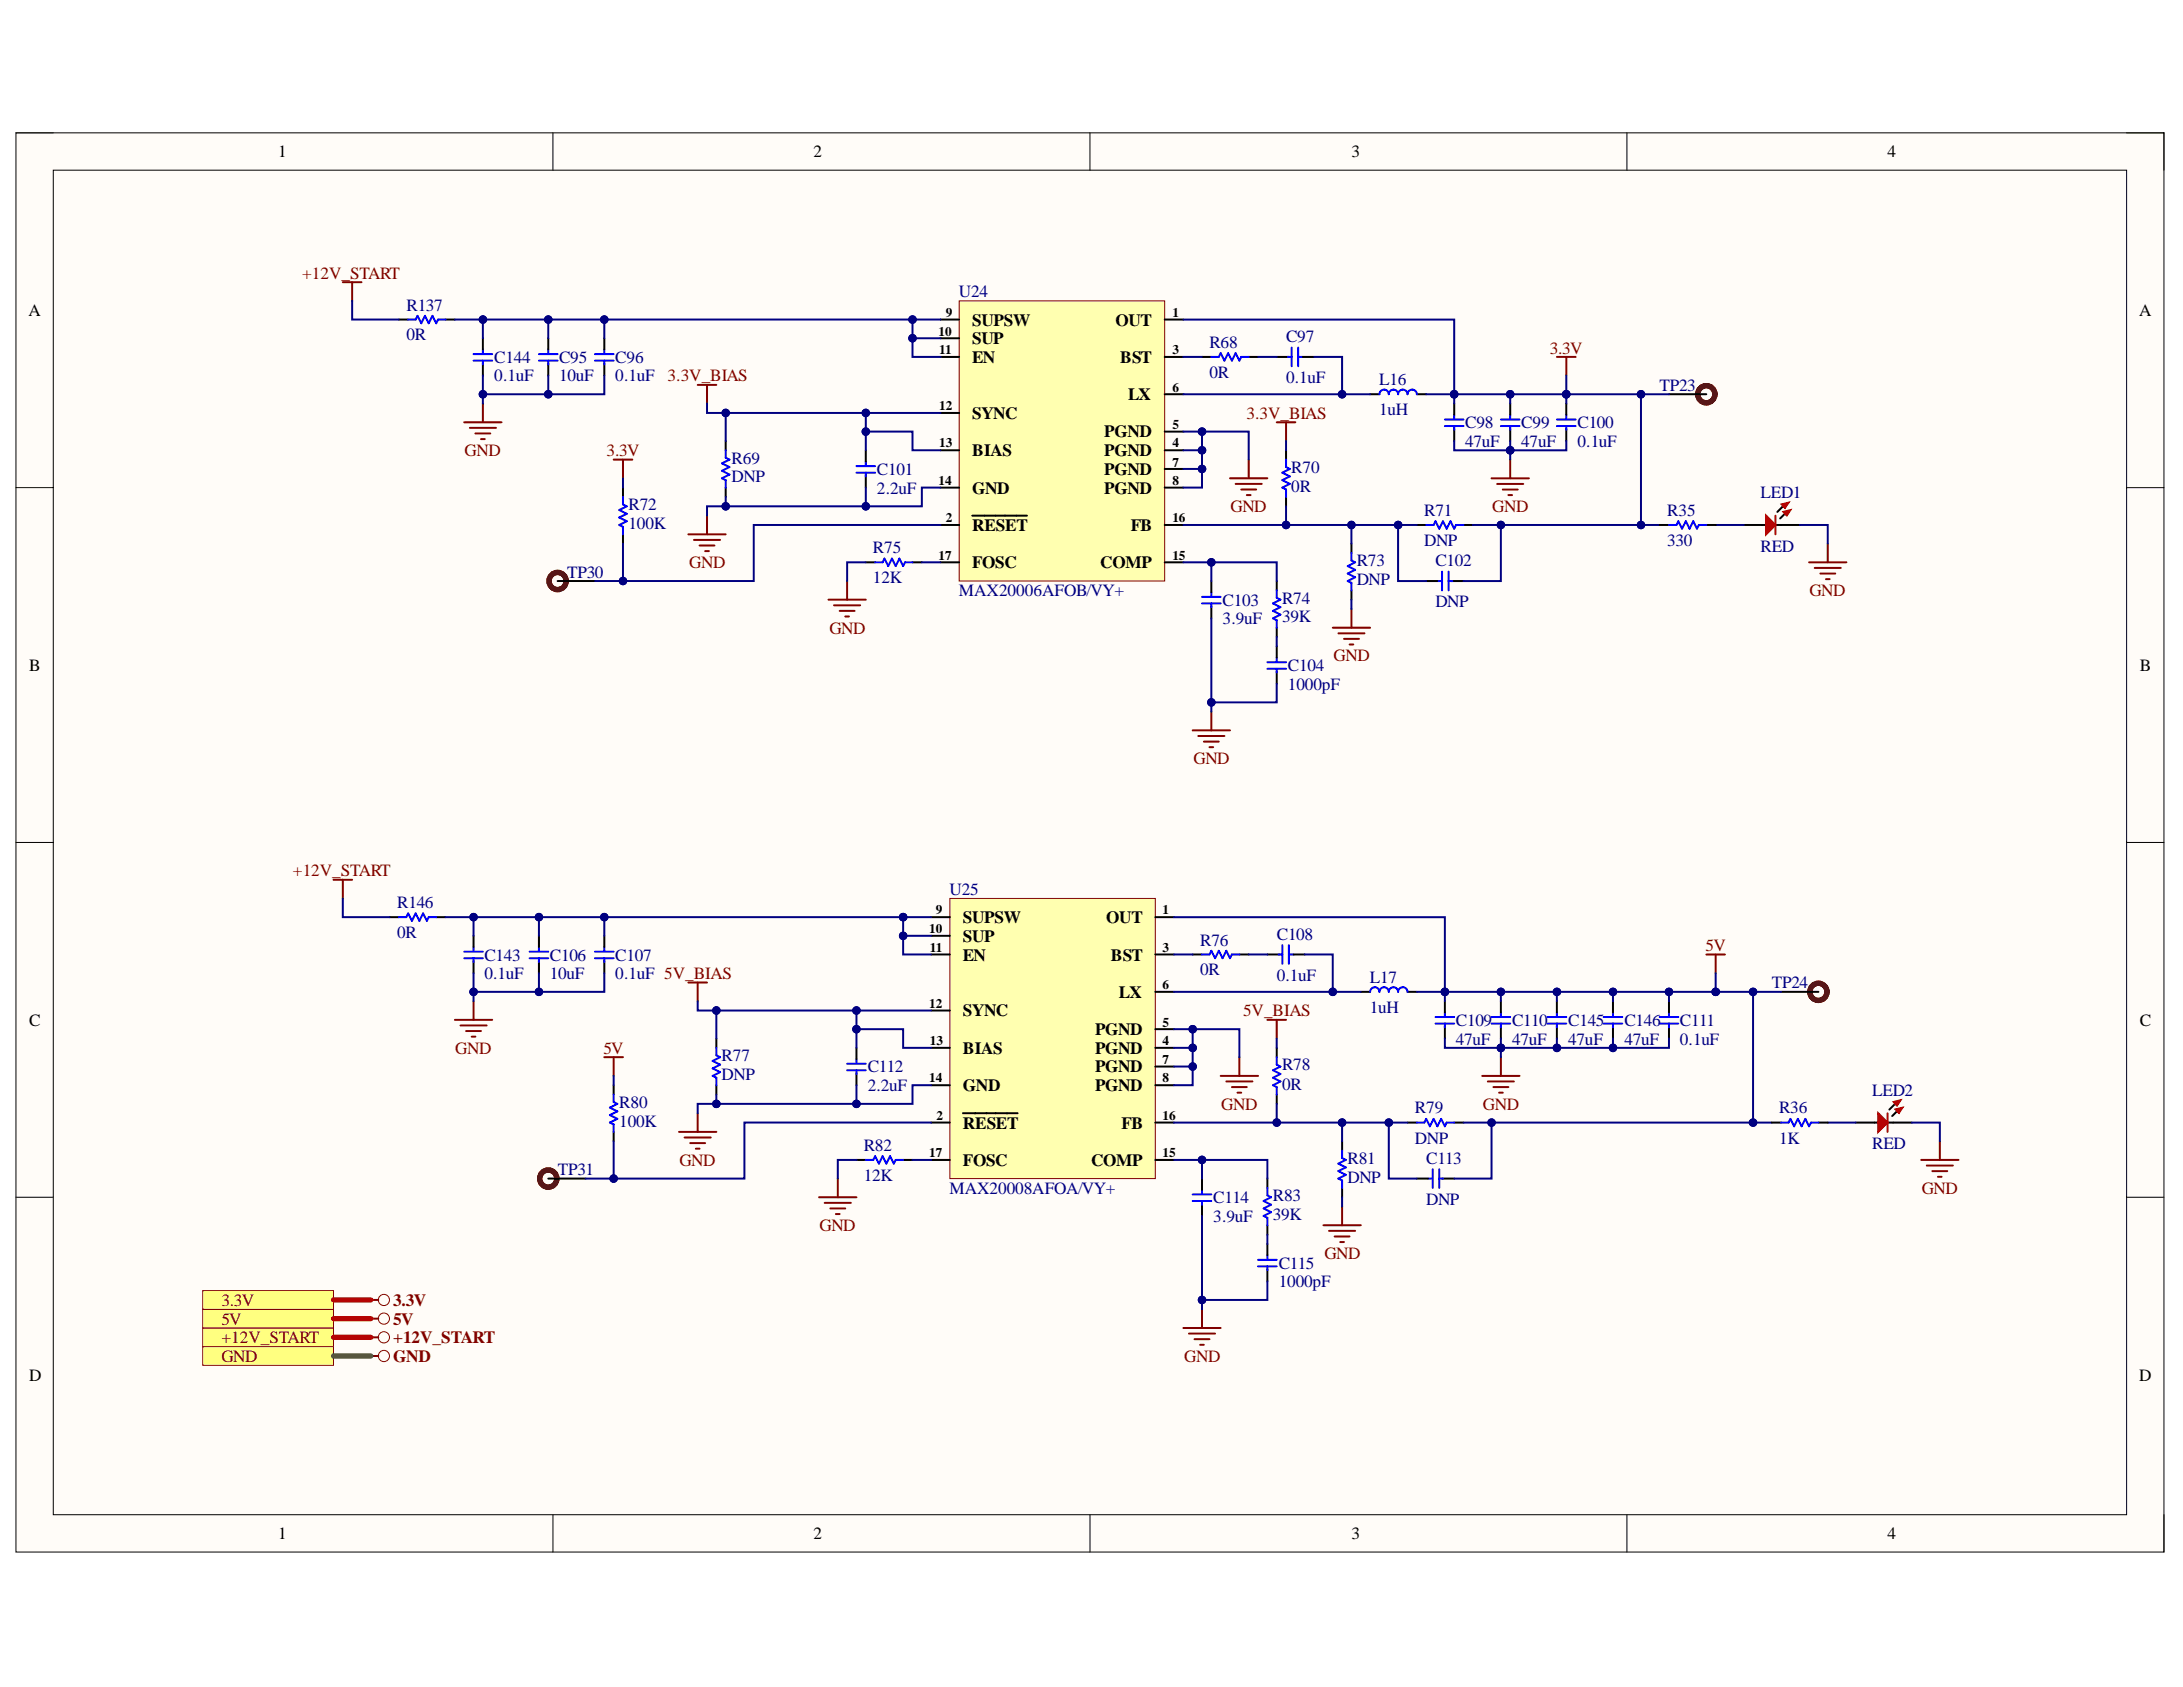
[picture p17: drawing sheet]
<svg xmlns="http://www.w3.org/2000/svg" width="279mm" height="216mm" viewBox="0 0 279 216" stroke-linecap="round" stroke-linejoin="round" font-family="sans-serif">
<defs><g id="words">
<g font-size="2.2">
<text x="35.6" y="20.1">1</text>
<text x="104.1" y="20.1">2</text>
<text x="173" y="20.1">3</text>
<text x="241.6" y="20.1">4</text>
<text x="3.6" y="40.4">A</text>
<text x="124.4" y="41.7">SUPSW</text>
<text x="142.8" y="41.7">OUT</text>
<text x="273.8" y="40.4">A</text>
<text x="124.4" y="44.1">SUP</text>
<text x="124.4" y="46.4">EN</text>
<text x="143.4" y="46.4">BST</text>
<text x="124.4" y="53.6">SYNC</text>
<text x="144.4" y="51.2">LX</text>
<text x="124.4" y="58.4">BIAS</text>
<text x="141.3" y="58.4">PGND</text>
<text x="141.3" y="56">PGND</text>
<text x="124.4" y="63.2">GND</text>
<text x="141.3" y="60.8">PGND</text>
<text x="141.3" y="63.2">PGND</text>
<text x="124.4" y="68">RESET</text>
<text x="144.7" y="68">FB</text>
<text x="124.4" y="72.7">FOSC</text>
<text x="140.8" y="72.7">COMP</text>
<text x="3.7" y="85.8">B</text>
<text x="273.9" y="85.8">B</text>
<text x="123.2" y="118.1">SUPSW</text>
<text x="141.6" y="118.1">OUT</text>
<text x="123.2" y="120.5">SUP</text>
<text x="123.2" y="123">EN</text>
<text x="142.2" y="123">BST</text>
<text x="3.7" y="131.3">C</text>
<text x="123.2" y="130.1">SYNC</text>
<text x="143.2" y="127.7">LX</text>
<text x="273.9" y="131.3">C</text>
<text x="123.2" y="134.9">BIAS</text>
<text x="140.2" y="134.9">PGND</text>
<text x="140.2" y="132.5">PGND</text>
<text x="140.2" y="137.2">PGND</text>
<text x="123.2" y="139.6">GND</text>
<text x="140.2" y="139.6">PGND</text>
<text x="123.2" y="144.4">RESET</text>
<text x="123.2" y="149.2">FOSC</text>
<text x="139.6" y="149.2">COMP</text>
<text x="143.5" y="144.4">FB</text>
<text x="3.7" y="176.7">D</text>
<text x="273.8" y="176.7">D</text>
<text x="35.6" y="197">1</text>
<text x="104.1" y="197">2</text>
<text x="173" y="197">3</text>
<text x="241.6" y="197">4</text>
</g>
<g font-size="2.2" fill="#800000">
<text x="38.7" y="35.7">+12V_START</text>
<text x="198.3" y="45.2">3.3V</text>
<text x="85.4" y="48.8">3.3V_BIAS</text>
<text x="159.5" y="53.6">3.3V_BIAS</text>
<text x="59.5" y="58.4">GND</text>
<text x="77.6" y="58.4">3.3V</text>
<text x="157.5" y="65.5">GND</text>
<text x="191" y="65.5">GND</text>
<text x="88.2" y="72.7">GND</text>
<text x="231.6" y="76.3">GND</text>
<text x="106.1" y="81.1">GND</text>
<text x="170.7" y="84.6">GND</text>
<text x="152.8" y="97.8">GND</text>
<text x="37.5" y="112.1">+12V_START</text>
<text x="218.3" y="121.7">5V</text>
<text x="159.1" y="130.1">5V_BIAS</text>
<text x="58.3" y="134.9">GND</text>
<text x="77.2" y="134.9">5V</text>
<text x="156.3" y="142.1">GND</text>
<text x="189.8" y="142.1">GND</text>
<text x="86.9" y="149.2">GND</text>
<text x="246" y="152.8">GND</text>
<text x="104.9" y="157.5">GND</text>
<text x="169.5" y="161.2">GND</text>
<text x="28.3" y="167.1">3.3V</text>
<text x="50.3" y="167.1">3.3V</text>
<text x="28.3" y="171.9">+12V_START</text>
<text x="28.3" y="169.5">5V</text>
<text x="50.3" y="171.9">+12V_START</text>
<text x="50.3" y="169.5">5V</text>
<text x="28.3" y="174.3">GND</text>
<text x="50.3" y="174.3">GND</text>
<text x="151.6" y="174.3">GND</text>
</g>
<g font-size="2.2" fill="#000080">
<text x="52" y="39.7">R137</text>
<text x="122.7" y="38.1">U24</text>
<text x="52" y="43.6">0R</text>
<text x="63.3" y="46.4">C144</text>
<text x="71.6" y="46.4">C95</text>
<text x="78.7" y="46.4">C96</text>
<text x="154.8" y="44.6">R68</text>
<text x="164.6" y="43.8">C97</text>
<text x="63.3" y="48.8">0.1uF</text>
<text x="71.6" y="48.8">10uF</text>
<text x="78.7" y="48.8">0.1uF</text>
<text x="154.8" y="48.4">0R</text>
<text x="164.6" y="49">0.1uF</text>
<text x="176.5" y="49.3">L16</text>
<text x="176.5" y="53.1">1uH</text>
<text x="212.4" y="50.1">TP23</text>
<text x="93.6" y="59.4">R69</text>
<text x="187.5" y="54.8">C98</text>
<text x="187.5" y="57.2">47uF</text>
<text x="194.7" y="54.8">C99</text>
<text x="194.7" y="57.2">47uF</text>
<text x="201.9" y="54.8">C100</text>
<text x="201.9" y="57.2">0.1uF</text>
<text x="80.4" y="65.3">R72</text>
<text x="93.6" y="61.7">DNP</text>
<text x="112.2" y="60.8">C101</text>
<text x="112.2" y="63.2">2.2uF</text>
<text x="165.3" y="60.5">R70</text>
<text x="165.3" y="62.9">0R</text>
<text x="225.3" y="63.8">LED1</text>
<text x="80.4" y="67.7">100K</text>
<text x="111.7" y="70.8">R75</text>
<text x="182.3" y="66">R71</text>
<text x="182.3" y="69.8">DNP</text>
<text x="213.4" y="66">R35</text>
<text x="213.4" y="69.8">330</text>
<text x="225.3" y="70.6">RED</text>
<text x="72.6" y="73.9">TP30</text>
<text x="111.7" y="74.7">12K</text>
<text x="122.7" y="76.3">MAX20006AFOB/VY+</text>
<text x="156.5" y="77.5">C103</text>
<text x="164.1" y="77.3">R74</text>
<text x="173.6" y="72.5">R73</text>
<text x="173.6" y="74.8">DNP</text>
<text x="183.7" y="72.5">C102</text>
<text x="183.7" y="77.7">DNP</text>
<text x="156.5" y="79.9">3.9uF</text>
<text x="164.1" y="79.7">39K</text>
<text x="164.8" y="85.8">C104</text>
<text x="164.8" y="88.3">1000pF</text>
<text x="50.8" y="116.2">R146</text>
<text x="121.5" y="114.6">U25</text>
<text x="50.8" y="120.1">0R</text>
<text x="62" y="123">C143</text>
<text x="62" y="125.3">0.1uF</text>
<text x="70.4" y="123">C106</text>
<text x="70.4" y="125.3">10uF</text>
<text x="78.7" y="123">C107</text>
<text x="78.7" y="125.3">0.1uF 5V_BIAS</text>
<text x="153.6" y="121">R76</text>
<text x="153.6" y="124.8">0R</text>
<text x="163.4" y="120.2">C108</text>
<text x="163.4" y="125.6">0.1uF</text>
<text x="175.3" y="125.7">L17</text>
<text x="175.3" y="129.6">1uH</text>
<text x="186.3" y="131.3">C109</text>
<text x="193.5" y="131.3">C110</text>
<text x="200.7" y="131.3">C145</text>
<text x="207.9" y="131.3">C146</text>
<text x="215" y="131.3">C111</text>
<text x="226.8" y="126.5">TP24</text>
<text x="92.4" y="135.8">R77</text>
<text x="111.1" y="137.2">C112</text>
<text x="164.1" y="137">R78</text>
<text x="186.3" y="133.7">47uF</text>
<text x="193.5" y="133.7">47uF</text>
<text x="200.7" y="133.7">47uF</text>
<text x="207.9" y="133.7">47uF</text>
<text x="215" y="133.7">0.1uF</text>
<text x="79.3" y="141.8">R80</text>
<text x="92.4" y="138.2">DNP</text>
<text x="111.1" y="139.6">2.2uF</text>
<text x="164.1" y="139.4">0R</text>
<text x="181.1" y="142.5">R79</text>
<text x="227.7" y="142.5">R36</text>
<text x="239.6" y="140.3">LED2</text>
<text x="79.3" y="144.2">100K</text>
<text x="110.5" y="147.3">R82</text>
<text x="172.5" y="149">R81</text>
<text x="181.1" y="146.4">DNP</text>
<text x="182.5" y="149">C113</text>
<text x="227.7" y="146.4">1K</text>
<text x="239.6" y="147">RED</text>
<text x="71.4" y="150.4">TP31</text>
<text x="110.5" y="151.1">12K</text>
<text x="121.5" y="152.8">MAX20008AFOA/VY+</text>
<text x="155.3" y="154">C114</text>
<text x="162.9" y="153.7">R83</text>
<text x="172.5" y="151.4">DNP</text>
<text x="182.5" y="154.2">DNP</text>
<text x="155.3" y="156.4">3.9uF</text>
<text x="162.9" y="156.1">39K</text>
<text x="163.7" y="162.4">C115</text>
<text x="163.7" y="164.7">1000pF</text>
</g>
<g font-size="1.7">
<text x="121" y="40.6">9</text>
<text x="150" y="40.6">1</text>
<text x="120.1" y="43">10</text>
<text x="120.2" y="45.3">11</text>
<text x="150" y="45.3">3</text>
<text x="120.2" y="52.5">12</text>
<text x="150" y="50.1">6</text>
<text x="120.2" y="57.3">13</text>
<text x="150" y="57.3">4</text>
<text x="150" y="54.9">5</text>
<text x="150" y="59.7">7</text>
<text x="120.1" y="62.1">14</text>
<text x="150" y="62.1">8</text>
<text x="120.1" y="71.6">17</text>
<text x="121" y="66.8">2</text>
<text x="150" y="71.6">15</text>
<text x="150" y="66.8">16</text>
<text x="118.9" y="119.4">10</text>
<text x="119.8" y="117">9</text>
<text x="148.8" y="117">1</text>
<text x="119" y="121.9">11</text>
<text x="148.8" y="121.9">3</text>
<text x="118.9" y="129">12</text>
<text x="148.8" y="131.4">5</text>
<text x="148.8" y="126.6">6</text>
<text x="119" y="133.8">13</text>
<text x="148.8" y="133.8">4</text>
<text x="148.8" y="136.1">7</text>
<text x="118.9" y="138.5">14</text>
<text x="119.9" y="143.3">2</text>
<text x="148.8" y="138.5">8</text>
<text x="148.8" y="143.3">16</text>
<text x="118.9" y="148.1">17</text>
<text x="148.8" y="148.1">15</text>
</g>
</g></defs>
<path d="M2 17h275v181.6h-275z" fill-rule="evenodd" fill="#fffcf8"/>
<path d="M2 17h275v181.6h-275z" fill="none" stroke="#000" stroke-width=".13"/>
<path d="M6.8 21.8h265.4v172.1h-265.4z" fill-rule="evenodd" fill="#fffcf8"/>
<g fill="none" stroke="#000" stroke-width=".13">
<path d="M2 17h4.8M70.8 17v4.8M139.5 17v4.8M208.2 17v4.8M272.2 17h4.8v4.8M6.8 21.8h265.4v172.1h-265.4zM2 62.4h4.8M272.2 62.4h4.8M2 107.8h4.8M272.2 107.8h4.8M2 153.2h4.8M272.2 153.2h4.8"/>
<path d="M70.8 193.9v4.7M139.5 193.9v4.7M208.2 193.9v4.7M277 193.9v4.7"/>
</g>
<path d="M122.8 38.5h26.3v35.9h-26.3z" fill-rule="evenodd" fill="#ffffb0"/>
<path d="M122.8 38.5h26.3v35.9h-26.3z" fill="none" stroke="#800000" stroke-width=".13"/>
<g fill="none" stroke="#000" stroke-width=".25">
<path d="M51 40.9h1.2M57 40.9h1.2M61.8 43.3v1.4M61.8 46.5v1.6M70.2 43.3v1.4M70.2 46.5v1.6M77.3 43.3v1.4M77.3 46.5v1.6M92.9 56.4v1.2M110.8 57.6v1.5M120.4 40.9h2.4M120.4 45.7h2.4"/>
<path d="M120.4 57.6h2.4M120.4 43.3h2.4M120.4 52.8h2.4M149.1 40.9h2.4M149.1 45.7h2.4M149.1 57.6h2.4M149.1 55.2h2.4M149.1 50.5h2.4M153.8 45.7h1.2M159.8 45.7h1.2M163.4 45.7h1.6M164.6 57.6v1.2"/>
<path d="M166.8 45.7h1.4M175.4 50.5h1.2M181.3 50.5h1.2M186.1 51.6v1.5M186.1 54.9v1.5M193.3 51.6v1.5M193.3 54.9v1.5M200.5 51.6v1.5M200.5 54.9v1.5M79.7 62.4v1.2M79.7 68.4v1.2M92.9 62.4v1.2"/>
<path d="M110.8 72h1.2M110.8 60.9v1.5M116.8 72h1.2M120.4 67.2h2.4M120.4 62.4h2.4M120.4 72h2.4M124.4 66h7M149.1 67.2h2.4M149.1 60h2.4M149.1 62.4h2.4M149.1 72h2.4M155 74.4v1.4"/>
<path d="M155 77.6v1.5M163.4 74.4v1.2M164.6 63.6v1.2M173 69.6v1.2M173 75.6v1.2M181.3 67.2h1.2M182.5 74.4h1.5M185.8 74.4h1.5M187.3 67.2h1.2M163.4 80.3v1.2M163.4 82.7v1.5M163.4 85.9v1.6"/>
<path d="M49.9 117.4h1.1M55.8 117.4h1.2M60.6 119.8v1.4M69 119.8v1.4M77.3 119.8v1.4M60.6 123v1.5M69 123v1.5M77.3 123v1.5M78.5 138.9v1.2M91.7 132.9v1.2M91.7 138.9v1.2M109.6 134.1v1.4"/>
<path d="M109.6 137.3v1.6M152.6 122.2h1.2M158.6 122.2h1.2M162.2 122.2h1.6M163.4 134.1v1.2M165.6 122.2h1.4M174.2 126.9h1.2M180.1 126.9h1.2M184.9 128.1v1.5M184.9 131.4v1.5M192.1 128.1v1.5M192.1 131.4v1.5"/>
<path d="M213.6 128.1v1.5M213.6 131.4v1.5M78.5 144.9v1.2M109.6 148.4h1.2M115.6 148.4h1.2M153.8 150.8v1.5M153.8 154.1v1.5M162.2 150.8v1.2M162.2 156.8v1.2M162.2 159.2v1.4M163.4 140.1v1.2M171.8 146.1v1.2"/>
<path d="M171.8 152v1.2M180.1 143.7h1.2M181.3 150.8h1.5M184.6 150.8h1.5M186.1 143.7h1.2M162.2 162.4v1.6"/>
</g>
<g fill="none" stroke="#800000" stroke-width=".25">
<path d="M43.9 36.1h2.4M45.1 36.1v2.4M59.4 54h4.8M60.1 54.8h3.4M60.8 55.5h2M61.6 56.2h.4M61.8 51.6v2.4M78.5 58.8h2.4M79.7 58.8v2.4M89.3 49.3h2.4M90.5 49.3v2.3M159.8 58.8v2.4"/>
<path d="M163.4 54h2.4M164.6 54v2.4M193.3 58.8v2.4M199.3 45.7h2.4M200.5 45.7v2.4M88.1 68.4h4.8M88.8 69.1h3.4M89.5 69.8h1.9M90.3 70.5h.4M90.5 66v2.4M106 76.7h4.8M106.7 77.5h3.4"/>
<path d="M107.5 78.2h1.9M108.2 78.9h.5M108.4 74.4v2.3M157.4 61.2h4.8M158.1 61.9h3.4M158.9 62.6h1.9M159.6 63.4h.5M173 77.9v2.4M190.9 61.2h4.8M191.6 61.9h3.4M192.3 62.7h2M193.1 63.4h.4"/>
<path d="M152.6 93.5h4.8M153.4 94.2h3.3M154.1 94.9h1.9M154.8 95.6h.5M155 91.1v2.4M170.6 80.3h4.8M171.3 81.1h3.3M172 81.8h1.9M172.7 82.5h.5M42.7 112.6h2.4M43.9 112.6v2.4M58.2 130.5h4.8"/>
<path d="M58.9 131.2h3.4M59.7 132h1.9M60.4 132.7h.4M60.6 128.1v2.4M77.3 135.3h2.4M78.5 135.3v2.4M88.1 125.7h2.4M89.3 125.7v2.4M156.2 137.7h4.8M157 138.4h3.3M157.7 139.1h1.9M158.4 139.8h.5"/>
<path d="M158.6 135.3v2.4M162.2 130.5h2.4M163.4 130.5v2.4M189.7 137.7h4.8M190.4 138.4h3.4M191.1 139.1h2M191.9 139.8h.4M192.1 135.3v2.4M218.4 122.2h2.4M219.6 122.2v2.3M86.9 144.9h4.8M87.6 145.6h3.4"/>
<path d="M88.3 146.3h2M89.1 147h.4M89.3 142.5v2.4M104.8 153.2h4.8M105.6 153.9h3.3M106.3 154.7h1.9M107 155.4h.5M107.2 150.8v2.4M169.4 156.8h4.8M170.1 157.5h3.3M170.8 158.2h1.9M171.5 159h.5"/>
<path d="M171.8 154.4v2.4M151.5 170h4.7M152.2 170.7h3.3M152.9 171.4h1.9M153.6 172.1h.5M153.8 167.6v2.4"/>
</g>
<g fill="none" stroke="#00f" stroke-width=".25">
<path d="M52.2 40.9h1l.2-.5 .5 1 .5-1 .5 1 .4-1 .5 1 .3-.5h.9M60.6 46.2h2.4M60.6 45.3h2.4M61.8 44.7v.5M61.8 46.2v.4M69 46.2h2.4M69 45.3h2.4M70.2 44.7v.5M70.2 46.2v.4M76.1 46.2h2.4M76.1 45.3h2.4M77.3 44.7v.5"/>
<path d="M77.3 46.2v.4M92.9 57.6v1l.5 .2-1 .5 1 .5-1 .5 1 .4-1 .5 .5 .3v.9M109.6 59.7h2.4M110.8 59.1v.4M155 45.7h1l.2-.5 .5 1 .5-1 .5 1 .4-1 .5 1 .3-.5h.9M164.6 58.8v1l.5 .2-1 .5 1 .5-1 .5 1 .4-1 .5 .5 .2v1M164.8 45.7h.5M165.3 44.5v2.4M166.2 44.5v2.4M166.3 45.7h.5M176.6 50.5a.6 .6 0 0 1 .6-.6 .6 .6 0 0 1 .5 .6 .6 .6 0 0 1 .6-.6 .6 .6 0 0 1 .6 .6 .6 .6 0 0 1 .6-.6 .6 .6 0 0 1 .6 .6 .6 .6 0 0 1 .6-.6 .6 .6 0 0 1 .6 .6M184.9 54.5h2.4"/>
<path d="M184.9 53.7h2.4M186.1 53.1v.5M186.1 54.5v.5M192.1 54.5h2.4M192.1 53.7h2.4M193.3 53.1v.5M193.3 54.5v.5M199.3 54.5h2.4M199.3 53.7h2.4M200.5 53.1v.5M200.5 54.5v.5M79.7 63.6v1l.5 .2-.9 .5 .9 .5-.9 .4 .9 .5-.9 .5 .4 .2v1"/>
<path d="M109.6 60.5h2.4M110.8 60.5v.5M112 72h1l.2-.5 .5 .9 .5-.9 .4 .9 .5-.9 .5 .9 .2-.4h1M153.8 77.2h2.4M153.8 76.4h2.4M155 75.8v.5M155 77.2v.5M163.4 75.6v.9l.5 .2-1 .5 1 .5-1 .5 1 .5-1 .4 .5 .3v.9M173 70.8v.9l.4 .3-.9 .5 .9 .4-.9 .5 .9 .5-.9 .5 .5 .2v1M182.5 67.2h1l.2-.5 .5 1 .5-1 .5 1 .4-1 .5 1 .3-.5h.9M184 74.4h.5M184.6 73.2v2.4"/>
<path d="M185.4 74.4h.5M185.4 73.2v2.4M162.2 85.6h2.4M162.2 84.8h2.4M163.4 84.2v.4M163.4 85.6v.5M51 117.4h1l.2-.5 .5 1 .5-1 .5 1 .5-1 .4 1 .3-.5h.9M59.4 122.6h2.4M59.4 121.8h2.4M60.6 121.2v.5M60.6 122.6v.5M67.8 122.6h2.4"/>
<path d="M67.8 121.8h2.4M69 121.2v.5M69 122.6v.5M76.1 122.6h2.4M76.1 121.8h2.4M77.3 121.2v.5M77.3 122.6v.5M91.7 134.1v1l.5 .2-1 .5 1 .5-1 .4 1 .5-1 .5 .5 .2v1M108.4 137h2.4M108.4 136.1h2.4M109.6 135.5v.5M109.6 137v.4"/>
<path d="M153.8 122.2h1l.2-.5 .5 .9 .5-.9 .5 .9 .5-.9 .4 .9 .3-.4h.9M163.4 135.3v1l.5 .2-1 .5 1 .4-1 .5 1 .5-1 .5 .5 .2v1M163.6 122.2h.5M164.1 121v2.3M165 121v2.3M165.1 122.2h.5M175.4 126.9a.6 .6 0 0 1 .6-.6 .6 .6 0 0 1 .6 .6 .6 .6 0 0 1 .6-.6 .6 .6 0 0 1 .5 .6 .6 .6 0 0 1 .6-.6 .6 .6 0 0 1 .6 .6 .6 .6 0 0 1 .6-.6 .6 .6 0 0 1 .6 .6M183.7 131h2.4M183.7 130.2h2.4M184.9 129.6v.4M184.9 131v.5M190.9 131h2.4"/>
<path d="M190.9 130.2h2.4M192.1 129.6v.4M192.1 131v.5M212.4 131h2.4M212.4 130.2h2.4M213.6 129.6v.4M213.6 131v.5M78.5 140.1v.9l.5 .3-.9 .4 .9 .5-.9 .5 .9 .5-.9 .5 .4 .2v1M110.8 148.4h1l.2-.4 .5 .9 .5-.9 .4 .9 .5-.9 .5 .9 .2-.5h1M152.6 153.7h2.4M152.6 152.9h2.4M153.8 152.3v.4"/>
<path d="M153.8 153.7v.5M162.2 152v1l.5 .2-1 .5 1 .5-1 .5 1 .4-1 .5 .5 .3v.9M171.8 147.3v.9l.4 .2-.9 .5 .9 .5-.9 .5 .9 .5-.9 .4 .5 .3v.9M181.3 143.7h1l.2-.5 .5 .9 .5-.9 .5 .9 .5-.9 .4 .9 .3-.4h.9M182.8 150.8h.4M183.4 149.6v2.4M184.2 150.8h.5M184.2 149.6v2.4M161 162.1h2.4M161 161.2h2.4M162.2 160.6v.5M162.2 162.1v.4"/>
</g>
<path d="M121.6 115h26.3v35.8h-26.3z" fill-rule="evenodd" fill="#ffffb0"/>
<path d="M121.6 115h26.3v35.8h-26.3z" fill="none" stroke="#800000" stroke-width=".13"/>
<g fill="none" stroke="#000" stroke-width=".25">
<path d="M213.6 50.5h4.8M71.4 74.4h4.7M119.2 117.4h2.4M119.2 119.8h2.4M147.9 117.4h2.4M119.2 122.2h2.4M119.2 134.1h2.4M119.2 138.9h2.4M119.2 129.3h2.4M147.9 122.2h2.4M147.9 134.1h2.4M147.9 131.7h2.4"/>
<path d="M147.9 126.9h2.4M147.9 136.5h2.4M147.9 138.9h2.4M199.3 128.1v1.5M199.3 131.4v1.5M206.4 128.1v1.5M206.4 131.4v1.5M228 126.9h4.7M70.2 150.8h4.8M119.2 143.7h2.4M119.2 148.4h2.4M123.2 142.5h7"/>
<path d="M147.9 143.7h2.4M147.9 148.4h2.4"/>
</g>
<path d="M198.1 131h2.4M198.1 130.2h2.4M199.3 129.6v.4M199.3 131v.5M205.2 131h2.4M205.2 130.2h2.4M206.4 129.6v.4M206.4 131v.5" fill="none" stroke="#00f" stroke-width=".25"/>
<g fill="none" stroke="#5b0f00" stroke-width=".68">
<circle cx="218.4" cy="50.5" r="1.1"/>
<circle cx="71.4" cy="74.4" r="1.1"/>
<circle cx="232.7" cy="126.9" r="1.1"/>
<circle cx="70.2" cy="150.8" r="1.1"/>
</g>
<path d="M25.9 170h16.8v2.3h-16.8z" fill-rule="evenodd" fill="#ffff80"/>
<g fill="none" stroke="#800000" stroke-width=".13">
<path d="M25.9 170h16.8v2.3h-16.8z"/>
<circle cx="49.1" cy="171.1" r=".72"/>
</g>
<path d="M47.5 171.1h.9" fill="none" stroke="#800000" stroke-width=".25"/>
<path d="M25.9 172.3h16.8v2.4h-16.8z" fill-rule="evenodd" fill="#ffff80"/>
<g fill="none" stroke="#800000" stroke-width=".13">
<path d="M25.9 172.3h16.8v2.4h-16.8z"/>
<circle cx="49.1" cy="173.5" r=".72"/>
</g>
<path d="M47.5 173.5h.9" fill="none" stroke="#800000" stroke-width=".25"/>
<path d="M25.9 167.6h16.8v2.4h-16.8z" fill-rule="evenodd" fill="#ffff80"/>
<g fill="none" stroke="#800000" stroke-width=".13">
<path d="M25.9 167.6h16.8v2.4h-16.8z"/>
<circle cx="49.1" cy="168.8" r=".72"/>
</g>
<path d="M47.5 168.8h.9" fill="none" stroke="#800000" stroke-width=".25"/>
<path d="M25.9 165.2h16.8v2.4h-16.8z" fill-rule="evenodd" fill="#ffff80"/>
<g fill="none" stroke="#800000" stroke-width=".13">
<path d="M25.9 165.2h16.8v2.4h-16.8z"/>
<circle cx="49.1" cy="166.4" r=".72"/>
</g>
<path d="M47.5 166.4h.9" fill="none" stroke="#800000" stroke-width=".25"/>
<path d="M228.4 65.8l-.6 .6" fill="none" stroke="#000" stroke-width=".25"/>
<path d="M228.1 65.5l1.2-.3-.6 .8z" fill-rule="evenodd" fill="#c00"/>
<path d="M228.1 65.5l1.2-.3-.6 .8z" fill="none" stroke="#c00" stroke-width=".13"/>
<path d="M228.2 64.8l-.7 .7" fill="none" stroke="#000" stroke-width=".25"/>
<path d="M227.9 64.5l1.1-.3-.5 .9z" fill-rule="evenodd" fill="#c00"/>
<path d="M227.9 64.5l1.1-.3-.5 .9z" fill="none" stroke="#c00" stroke-width=".13"/>
<path d="M223.2 67.2h2.8M227.2 67.2h3.1" fill="none" stroke="#000" stroke-width=".25"/>
<path d="M227.2 66v2.4" fill="none" stroke="#c00" stroke-width=".25"/>
<path d="M226 66l1.2 1.2-1.2 1.2z" fill="#c00"/>
<path d="M226 66l1.2 1.2-1.2 1.2z" fill="none" stroke="#c00" stroke-width=".25"/>
<path d="M231.5 72h4.8M232.3 72.7h3.3M233 73.4h1.9M233.7 74.1h.5M233.9 69.6v2.4" fill="none" stroke="#800000" stroke-width=".25"/>
<path d="M45.1 38.5v2.4h5.9M116.8 40.9v2.4h3.6" fill="none" stroke="#000080" stroke-width=".25"/>
<circle cx="116.8" cy="43.3" r=".48" fill="#000080"/>
<circle cx="116.8" cy="43.3" r=".48" fill="none" stroke="#000080" stroke-width=".13"/>
<circle cx="116.8" cy="40.9" r=".48" fill="#000080"/>
<circle cx="116.8" cy="40.9" r=".48" fill="none" stroke="#000080" stroke-width=".13"/>
<path d="M116.8 43.3v2.4h3.6" fill="none" stroke="#000080" stroke-width=".25"/>
<circle cx="116.8" cy="43.3" r=".48" fill="#000080"/>
<circle cx="116.8" cy="43.3" r=".48" fill="none" stroke="#000080" stroke-width=".13"/>
<path d="M61.8 40.9v2.4" fill="none" stroke="#000080" stroke-width=".25"/>
<circle cx="61.8" cy="40.9" r=".48" fill="#000080"/>
<circle cx="61.8" cy="40.9" r=".48" fill="none" stroke="#000080" stroke-width=".13"/>
<path d="M70.2 40.9v2.4" fill="none" stroke="#000080" stroke-width=".25"/>
<circle cx="70.2" cy="40.9" r=".48" fill="#000080"/>
<circle cx="70.2" cy="40.9" r=".48" fill="none" stroke="#000080" stroke-width=".13"/>
<path d="M77.3 40.9v2.4" fill="none" stroke="#000080" stroke-width=".25"/>
<circle cx="77.3" cy="40.9" r=".48" fill="#000080"/>
<circle cx="77.3" cy="40.9" r=".48" fill="none" stroke="#000080" stroke-width=".13"/>
<path d="M70.2 48.1v2.4" fill="none" stroke="#000080" stroke-width=".25"/>
<circle cx="70.2" cy="50.5" r=".48" fill="#000080"/>
<circle cx="70.2" cy="50.5" r=".48" fill="none" stroke="#000080" stroke-width=".13"/>
<path d="M61.8 48.1v2.4" fill="none" stroke="#000080" stroke-width=".25"/>
<circle cx="61.8" cy="50.5" r=".48" fill="#000080"/>
<circle cx="61.8" cy="50.5" r=".48" fill="none" stroke="#000080" stroke-width=".13"/>
<path d="M58.2 40.9h62.2" fill="none" stroke="#000080" stroke-width=".25"/>
<circle cx="61.8" cy="40.9" r=".48" fill="#000080"/>
<circle cx="61.8" cy="40.9" r=".48" fill="none" stroke="#000080" stroke-width=".13"/>
<circle cx="70.2" cy="40.9" r=".48" fill="#000080"/>
<circle cx="70.2" cy="40.9" r=".48" fill="none" stroke="#000080" stroke-width=".13"/>
<circle cx="77.3" cy="40.9" r=".48" fill="#000080"/>
<circle cx="77.3" cy="40.9" r=".48" fill="none" stroke="#000080" stroke-width=".13"/>
<circle cx="116.8" cy="40.9" r=".48" fill="#000080"/>
<circle cx="116.8" cy="40.9" r=".48" fill="none" stroke="#000080" stroke-width=".13"/>
<path d="M77.3 48.1v2.4h-15.5v1.1" fill="none" stroke="#000080" stroke-width=".25"/>
<circle cx="70.2" cy="50.5" r=".48" fill="#000080"/>
<circle cx="70.2" cy="50.5" r=".48" fill="none" stroke="#000080" stroke-width=".13"/>
<circle cx="61.8" cy="50.5" r=".48" fill="#000080"/>
<circle cx="61.8" cy="50.5" r=".48" fill="none" stroke="#000080" stroke-width=".13"/>
<path d="M92.9 52.8v3.6" fill="none" stroke="#000080" stroke-width=".25"/>
<circle cx="92.9" cy="52.8" r=".48" fill="#000080"/>
<circle cx="92.9" cy="52.8" r=".48" fill="none" stroke="#000080" stroke-width=".13"/>
<path d="M90.5 51.6v1.2h29.9" fill="none" stroke="#000080" stroke-width=".25"/>
<circle cx="92.9" cy="52.8" r=".48" fill="#000080"/>
<circle cx="92.9" cy="52.8" r=".48" fill="none" stroke="#000080" stroke-width=".13"/>
<circle cx="110.8" cy="52.8" r=".48" fill="#000080"/>
<circle cx="110.8" cy="52.8" r=".48" fill="none" stroke="#000080" stroke-width=".13"/>
<path d="M110.8 52.8v2.4h6v2.4h3.6" fill="none" stroke="#000080" stroke-width=".25"/>
<circle cx="110.8" cy="55.2" r=".48" fill="#000080"/>
<circle cx="110.8" cy="55.2" r=".48" fill="none" stroke="#000080" stroke-width=".13"/>
<circle cx="110.8" cy="52.8" r=".48" fill="#000080"/>
<circle cx="110.8" cy="52.8" r=".48" fill="none" stroke="#000080" stroke-width=".13"/>
<path d="M110.8 55.2v2.4" fill="none" stroke="#000080" stroke-width=".25"/>
<circle cx="110.8" cy="55.2" r=".48" fill="#000080"/>
<circle cx="110.8" cy="55.2" r=".48" fill="none" stroke="#000080" stroke-width=".13"/>
<path d="M110.8 62.4v2.4" fill="none" stroke="#000080" stroke-width=".25"/>
<circle cx="110.8" cy="64.8" r=".48" fill="#000080"/>
<circle cx="110.8" cy="64.8" r=".48" fill="none" stroke="#000080" stroke-width=".13"/>
<path d="M120.4 62.4h-2.4v2.4h-25.1v-1.2" fill="none" stroke="#000080" stroke-width=".25"/>
<circle cx="110.8" cy="64.8" r=".48" fill="#000080"/>
<circle cx="110.8" cy="64.8" r=".48" fill="none" stroke="#000080" stroke-width=".13"/>
<circle cx="92.9" cy="64.8" r=".48" fill="#000080"/>
<circle cx="92.9" cy="64.8" r=".48" fill="none" stroke="#000080" stroke-width=".13"/>
<path d="M92.9 64.8h-2.4v1.2" fill="none" stroke="#000080" stroke-width=".25"/>
<circle cx="92.9" cy="64.8" r=".48" fill="#000080"/>
<circle cx="92.9" cy="64.8" r=".48" fill="none" stroke="#000080" stroke-width=".13"/>
<path d="M79.7 61.2v1.2M120.4 67.2h-23.9v7.2h-16.8v-4.8" fill="none" stroke="#000080" stroke-width=".25"/>
<circle cx="79.7" cy="74.4" r=".48" fill="#000080"/>
<circle cx="79.7" cy="74.4" r=".48" fill="none" stroke="#000080" stroke-width=".13"/>
<path d="M110.8 72h-2.4v2.4M118 72h2.4M151.5 72h11.9v2.4" fill="none" stroke="#000080" stroke-width=".25"/>
<circle cx="155" cy="72" r=".48" fill="#000080"/>
<circle cx="155" cy="72" r=".48" fill="none" stroke="#000080" stroke-width=".13"/>
<path d="M155 72v2.4" fill="none" stroke="#000080" stroke-width=".25"/>
<circle cx="155" cy="72" r=".48" fill="#000080"/>
<circle cx="155" cy="72" r=".48" fill="none" stroke="#000080" stroke-width=".13"/>
<path d="M163.4 87.5v2.4h-8.4" fill="none" stroke="#000080" stroke-width=".25"/>
<circle cx="155" cy="89.9" r=".48" fill="#000080"/>
<circle cx="155" cy="89.9" r=".48" fill="none" stroke="#000080" stroke-width=".13"/>
<path d="M155 79.1v12M163.4 81.5v1.2" fill="none" stroke="#000080" stroke-width=".25"/>
<circle cx="155" cy="89.9" r=".48" fill="#000080"/>
<circle cx="155" cy="89.9" r=".48" fill="none" stroke="#000080" stroke-width=".13"/>
<path d="M151.5 55.2h8.3v3.6" fill="none" stroke="#000080" stroke-width=".25"/>
<circle cx="153.8" cy="55.2" r=".48" fill="#000080"/>
<circle cx="153.8" cy="55.2" r=".48" fill="none" stroke="#000080" stroke-width=".13"/>
<path d="M153.8 55.2v2.4h-2.3" fill="none" stroke="#000080" stroke-width=".25"/>
<circle cx="153.8" cy="57.6" r=".48" fill="#000080"/>
<circle cx="153.8" cy="57.6" r=".48" fill="none" stroke="#000080" stroke-width=".13"/>
<circle cx="153.8" cy="55.2" r=".48" fill="#000080"/>
<circle cx="153.8" cy="55.2" r=".48" fill="none" stroke="#000080" stroke-width=".13"/>
<path d="M153.8 57.6v2.4h-2.3" fill="none" stroke="#000080" stroke-width=".25"/>
<circle cx="153.8" cy="60" r=".48" fill="#000080"/>
<circle cx="153.8" cy="60" r=".48" fill="none" stroke="#000080" stroke-width=".13"/>
<circle cx="153.8" cy="57.6" r=".48" fill="#000080"/>
<circle cx="153.8" cy="57.6" r=".48" fill="none" stroke="#000080" stroke-width=".13"/>
<path d="M153.8 60v2.4h-2.3" fill="none" stroke="#000080" stroke-width=".25"/>
<circle cx="153.8" cy="60" r=".48" fill="#000080"/>
<circle cx="153.8" cy="60" r=".48" fill="none" stroke="#000080" stroke-width=".13"/>
<path d="M164.6 64.8v2.4M173 76.8v1.1" fill="none" stroke="#000080" stroke-width=".25"/>
<circle cx="164.6" cy="67.2" r=".48" fill="#000080"/>
<circle cx="164.6" cy="67.2" r=".48" fill="none" stroke="#000080" stroke-width=".13"/>
<path d="M173 67.2v2.4" fill="none" stroke="#000080" stroke-width=".25"/>
<circle cx="173" cy="67.2" r=".48" fill="#000080"/>
<circle cx="173" cy="67.2" r=".48" fill="none" stroke="#000080" stroke-width=".13"/>
<path d="M151.5 67.2h29.8" fill="none" stroke="#000080" stroke-width=".25"/>
<circle cx="164.6" cy="67.2" r=".48" fill="#000080"/>
<circle cx="164.6" cy="67.2" r=".48" fill="none" stroke="#000080" stroke-width=".13"/>
<circle cx="173" cy="67.2" r=".48" fill="#000080"/>
<circle cx="173" cy="67.2" r=".48" fill="none" stroke="#000080" stroke-width=".13"/>
<circle cx="178.9" cy="67.2" r=".48" fill="#000080"/>
<circle cx="178.9" cy="67.2" r=".48" fill="none" stroke="#000080" stroke-width=".13"/>
<path d="M178.9 67.2v7.2h3.6" fill="none" stroke="#000080" stroke-width=".25"/>
<circle cx="178.9" cy="67.2" r=".48" fill="#000080"/>
<circle cx="178.9" cy="67.2" r=".48" fill="none" stroke="#000080" stroke-width=".13"/>
<path d="M151.5 45.7h2.3M161 45.7h2.4M164.6 56.4v1.2M168.2 45.7h3.6v4.8h-20.3" fill="none" stroke="#000080" stroke-width=".25"/>
<circle cx="171.8" cy="50.5" r=".48" fill="#000080"/>
<circle cx="171.8" cy="50.5" r=".48" fill="none" stroke="#000080" stroke-width=".13"/>
<path d="M171.8 50.5h3.6" fill="none" stroke="#000080" stroke-width=".25"/>
<circle cx="171.8" cy="50.5" r=".48" fill="#000080"/>
<circle cx="171.8" cy="50.5" r=".48" fill="none" stroke="#000080" stroke-width=".13"/>
<path d="M182.5 50.5h3.6v1.1" fill="none" stroke="#000080" stroke-width=".25"/>
<circle cx="186.1" cy="50.5" r=".48" fill="#000080"/>
<circle cx="186.1" cy="50.5" r=".48" fill="none" stroke="#000080" stroke-width=".13"/>
<path d="M151.5 40.9h34.6v9.6" fill="none" stroke="#000080" stroke-width=".25"/>
<circle cx="186.1" cy="50.5" r=".48" fill="#000080"/>
<circle cx="186.1" cy="50.5" r=".48" fill="none" stroke="#000080" stroke-width=".13"/>
<path d="M186.1 50.5h14.4v1.1" fill="none" stroke="#000080" stroke-width=".25"/>
<circle cx="200.5" cy="50.5" r=".48" fill="#000080"/>
<circle cx="200.5" cy="50.5" r=".48" fill="none" stroke="#000080" stroke-width=".13"/>
<circle cx="193.3" cy="50.5" r=".48" fill="#000080"/>
<circle cx="193.3" cy="50.5" r=".48" fill="none" stroke="#000080" stroke-width=".13"/>
<circle cx="186.1" cy="50.5" r=".48" fill="#000080"/>
<circle cx="186.1" cy="50.5" r=".48" fill="none" stroke="#000080" stroke-width=".13"/>
<path d="M193.3 50.5v1.1" fill="none" stroke="#000080" stroke-width=".25"/>
<circle cx="193.3" cy="50.5" r=".48" fill="#000080"/>
<circle cx="193.3" cy="50.5" r=".48" fill="none" stroke="#000080" stroke-width=".13"/>
<path d="M186.1 56.4v1.2h7.2v1.2" fill="none" stroke="#000080" stroke-width=".25"/>
<circle cx="193.3" cy="57.6" r=".48" fill="#000080"/>
<circle cx="193.3" cy="57.6" r=".48" fill="none" stroke="#000080" stroke-width=".13"/>
<path d="M193.3 56.4v1.2" fill="none" stroke="#000080" stroke-width=".25"/>
<circle cx="193.3" cy="57.6" r=".48" fill="#000080"/>
<circle cx="193.3" cy="57.6" r=".48" fill="none" stroke="#000080" stroke-width=".13"/>
<path d="M200.5 56.4v1.2h-7.2" fill="none" stroke="#000080" stroke-width=".25"/>
<circle cx="193.3" cy="57.6" r=".48" fill="#000080"/>
<circle cx="193.3" cy="57.6" r=".48" fill="none" stroke="#000080" stroke-width=".13"/>
<path d="M200.5 48.1v2.4" fill="none" stroke="#000080" stroke-width=".25"/>
<circle cx="200.5" cy="50.5" r=".48" fill="#000080"/>
<circle cx="200.5" cy="50.5" r=".48" fill="none" stroke="#000080" stroke-width=".13"/>
<path d="M200.5 50.5h9.5v16.7h-21.5" fill="none" stroke="#000080" stroke-width=".25"/>
<circle cx="192.1" cy="67.2" r=".48" fill="#000080"/>
<circle cx="192.1" cy="67.2" r=".48" fill="none" stroke="#000080" stroke-width=".13"/>
<circle cx="210" cy="67.2" r=".48" fill="#000080"/>
<circle cx="210" cy="67.2" r=".48" fill="none" stroke="#000080" stroke-width=".13"/>
<circle cx="210" cy="50.5" r=".48" fill="#000080"/>
<circle cx="210" cy="50.5" r=".48" fill="none" stroke="#000080" stroke-width=".13"/>
<circle cx="200.5" cy="50.5" r=".48" fill="#000080"/>
<circle cx="200.5" cy="50.5" r=".48" fill="none" stroke="#000080" stroke-width=".13"/>
<path d="M192.1 67.2v7.2h-4.8" fill="none" stroke="#000080" stroke-width=".25"/>
<circle cx="192.1" cy="67.2" r=".48" fill="#000080"/>
<circle cx="192.1" cy="67.2" r=".48" fill="none" stroke="#000080" stroke-width=".13"/>
<path d="M43.9 115v2.4h6M115.6 117.4v2.4h3.6" fill="none" stroke="#000080" stroke-width=".25"/>
<circle cx="115.6" cy="119.8" r=".48" fill="#000080"/>
<circle cx="115.6" cy="119.8" r=".48" fill="none" stroke="#000080" stroke-width=".13"/>
<circle cx="115.6" cy="117.4" r=".48" fill="#000080"/>
<circle cx="115.6" cy="117.4" r=".48" fill="none" stroke="#000080" stroke-width=".13"/>
<path d="M115.6 119.8v2.4h3.6" fill="none" stroke="#000080" stroke-width=".25"/>
<circle cx="115.6" cy="119.8" r=".48" fill="#000080"/>
<circle cx="115.6" cy="119.8" r=".48" fill="none" stroke="#000080" stroke-width=".13"/>
<path d="M60.6 117.4v2.4" fill="none" stroke="#000080" stroke-width=".25"/>
<circle cx="60.6" cy="117.4" r=".48" fill="#000080"/>
<circle cx="60.6" cy="117.4" r=".48" fill="none" stroke="#000080" stroke-width=".13"/>
<path d="M69 117.4v2.4" fill="none" stroke="#000080" stroke-width=".25"/>
<circle cx="69" cy="117.4" r=".48" fill="#000080"/>
<circle cx="69" cy="117.4" r=".48" fill="none" stroke="#000080" stroke-width=".13"/>
<path d="M69 124.5v2.4" fill="none" stroke="#000080" stroke-width=".25"/>
<circle cx="69" cy="126.9" r=".48" fill="#000080"/>
<circle cx="69" cy="126.9" r=".48" fill="none" stroke="#000080" stroke-width=".13"/>
<path d="M60.6 124.5v2.4" fill="none" stroke="#000080" stroke-width=".25"/>
<circle cx="60.6" cy="126.9" r=".48" fill="#000080"/>
<circle cx="60.6" cy="126.9" r=".48" fill="none" stroke="#000080" stroke-width=".13"/>
<path d="M91.7 129.3v3.6" fill="none" stroke="#000080" stroke-width=".25"/>
<circle cx="91.7" cy="129.3" r=".48" fill="#000080"/>
<circle cx="91.7" cy="129.3" r=".48" fill="none" stroke="#000080" stroke-width=".13"/>
<path d="M89.3 128.1v1.2h29.9" fill="none" stroke="#000080" stroke-width=".25"/>
<circle cx="91.7" cy="129.3" r=".48" fill="#000080"/>
<circle cx="91.7" cy="129.3" r=".48" fill="none" stroke="#000080" stroke-width=".13"/>
<circle cx="109.6" cy="129.3" r=".48" fill="#000080"/>
<circle cx="109.6" cy="129.3" r=".48" fill="none" stroke="#000080" stroke-width=".13"/>
<path d="M109.6 129.3v2.4h6v2.4h3.6" fill="none" stroke="#000080" stroke-width=".25"/>
<circle cx="109.6" cy="131.7" r=".48" fill="#000080"/>
<circle cx="109.6" cy="131.7" r=".48" fill="none" stroke="#000080" stroke-width=".13"/>
<circle cx="109.6" cy="129.3" r=".48" fill="#000080"/>
<circle cx="109.6" cy="129.3" r=".48" fill="none" stroke="#000080" stroke-width=".13"/>
<path d="M109.6 131.7v2.4" fill="none" stroke="#000080" stroke-width=".25"/>
<circle cx="109.6" cy="131.7" r=".48" fill="#000080"/>
<circle cx="109.6" cy="131.7" r=".48" fill="none" stroke="#000080" stroke-width=".13"/>
<path d="M109.6 138.9v2.4" fill="none" stroke="#000080" stroke-width=".25"/>
<circle cx="109.6" cy="141.3" r=".48" fill="#000080"/>
<circle cx="109.6" cy="141.3" r=".48" fill="none" stroke="#000080" stroke-width=".13"/>
<path d="M119.2 138.9h-2.4v2.4h-25.1v-1.2" fill="none" stroke="#000080" stroke-width=".25"/>
<circle cx="109.6" cy="141.3" r=".48" fill="#000080"/>
<circle cx="109.6" cy="141.3" r=".48" fill="none" stroke="#000080" stroke-width=".13"/>
<circle cx="91.7" cy="141.3" r=".48" fill="#000080"/>
<circle cx="91.7" cy="141.3" r=".48" fill="none" stroke="#000080" stroke-width=".13"/>
<path d="M91.7 141.3h-2.4v1.2" fill="none" stroke="#000080" stroke-width=".25"/>
<circle cx="91.7" cy="141.3" r=".48" fill="#000080"/>
<circle cx="91.7" cy="141.3" r=".48" fill="none" stroke="#000080" stroke-width=".13"/>
<path d="M78.5 137.7v1.2M119.2 143.7h-23.9v7.1h-16.8v-4.7" fill="none" stroke="#000080" stroke-width=".25"/>
<circle cx="78.5" cy="150.8" r=".48" fill="#000080"/>
<circle cx="78.5" cy="150.8" r=".48" fill="none" stroke="#000080" stroke-width=".13"/>
<path d="M109.6 148.4h-2.4v2.4M116.8 148.4h2.4M150.3 148.4h11.9v2.4" fill="none" stroke="#000080" stroke-width=".25"/>
<circle cx="153.8" cy="148.4" r=".48" fill="#000080"/>
<circle cx="153.8" cy="148.4" r=".48" fill="none" stroke="#000080" stroke-width=".13"/>
<path d="M153.8 148.4v2.4" fill="none" stroke="#000080" stroke-width=".25"/>
<circle cx="153.8" cy="148.4" r=".48" fill="#000080"/>
<circle cx="153.8" cy="148.4" r=".48" fill="none" stroke="#000080" stroke-width=".13"/>
<path d="M162.2 164v2.4h-8.4" fill="none" stroke="#000080" stroke-width=".25"/>
<circle cx="153.8" cy="166.4" r=".48" fill="#000080"/>
<circle cx="153.8" cy="166.4" r=".48" fill="none" stroke="#000080" stroke-width=".13"/>
<path d="M153.8 155.6v12M162.2 158v1.2" fill="none" stroke="#000080" stroke-width=".25"/>
<circle cx="153.8" cy="166.4" r=".48" fill="#000080"/>
<circle cx="153.8" cy="166.4" r=".48" fill="none" stroke="#000080" stroke-width=".13"/>
<path d="M150.3 131.7h8.3v3.6" fill="none" stroke="#000080" stroke-width=".25"/>
<circle cx="152.6" cy="131.7" r=".48" fill="#000080"/>
<circle cx="152.6" cy="131.7" r=".48" fill="none" stroke="#000080" stroke-width=".13"/>
<path d="M152.6 131.7v2.4h-2.3" fill="none" stroke="#000080" stroke-width=".25"/>
<circle cx="152.6" cy="134.1" r=".48" fill="#000080"/>
<circle cx="152.6" cy="134.1" r=".48" fill="none" stroke="#000080" stroke-width=".13"/>
<circle cx="152.6" cy="131.7" r=".48" fill="#000080"/>
<circle cx="152.6" cy="131.7" r=".48" fill="none" stroke="#000080" stroke-width=".13"/>
<path d="M152.6 134.1v2.4h-2.3" fill="none" stroke="#000080" stroke-width=".25"/>
<circle cx="152.6" cy="136.5" r=".48" fill="#000080"/>
<circle cx="152.6" cy="136.5" r=".48" fill="none" stroke="#000080" stroke-width=".13"/>
<circle cx="152.6" cy="134.1" r=".48" fill="#000080"/>
<circle cx="152.6" cy="134.1" r=".48" fill="none" stroke="#000080" stroke-width=".13"/>
<path d="M152.6 136.5v2.4h-2.3" fill="none" stroke="#000080" stroke-width=".25"/>
<circle cx="152.6" cy="136.5" r=".48" fill="#000080"/>
<circle cx="152.6" cy="136.5" r=".48" fill="none" stroke="#000080" stroke-width=".13"/>
<path d="M163.4 141.3v2.4M171.8 153.2v1.2" fill="none" stroke="#000080" stroke-width=".25"/>
<circle cx="163.4" cy="143.7" r=".48" fill="#000080"/>
<circle cx="163.4" cy="143.7" r=".48" fill="none" stroke="#000080" stroke-width=".13"/>
<path d="M171.8 143.7v2.4" fill="none" stroke="#000080" stroke-width=".25"/>
<circle cx="171.8" cy="143.7" r=".48" fill="#000080"/>
<circle cx="171.8" cy="143.7" r=".48" fill="none" stroke="#000080" stroke-width=".13"/>
<path d="M150.3 143.7h29.8" fill="none" stroke="#000080" stroke-width=".25"/>
<circle cx="163.4" cy="143.7" r=".48" fill="#000080"/>
<circle cx="163.4" cy="143.7" r=".48" fill="none" stroke="#000080" stroke-width=".13"/>
<circle cx="171.8" cy="143.7" r=".48" fill="#000080"/>
<circle cx="171.8" cy="143.7" r=".48" fill="none" stroke="#000080" stroke-width=".13"/>
<circle cx="177.7" cy="143.7" r=".48" fill="#000080"/>
<circle cx="177.7" cy="143.7" r=".48" fill="none" stroke="#000080" stroke-width=".13"/>
<path d="M177.7 143.7v7.1h3.6" fill="none" stroke="#000080" stroke-width=".25"/>
<circle cx="177.7" cy="143.7" r=".48" fill="#000080"/>
<circle cx="177.7" cy="143.7" r=".48" fill="none" stroke="#000080" stroke-width=".13"/>
<path d="M150.3 122.2h2.3M159.8 122.2h2.4M163.4 132.9v1.2M167 122.2h3.6v4.7h-20.3" fill="none" stroke="#000080" stroke-width=".25"/>
<circle cx="170.6" cy="126.9" r=".48" fill="#000080"/>
<circle cx="170.6" cy="126.9" r=".48" fill="none" stroke="#000080" stroke-width=".13"/>
<path d="M170.6 126.9h3.6" fill="none" stroke="#000080" stroke-width=".25"/>
<circle cx="170.6" cy="126.9" r=".48" fill="#000080"/>
<circle cx="170.6" cy="126.9" r=".48" fill="none" stroke="#000080" stroke-width=".13"/>
<path d="M181.3 126.9h3.6v1.2" fill="none" stroke="#000080" stroke-width=".25"/>
<circle cx="184.9" cy="126.9" r=".48" fill="#000080"/>
<circle cx="184.9" cy="126.9" r=".48" fill="none" stroke="#000080" stroke-width=".13"/>
<path d="M150.3 117.4h34.6v9.5" fill="none" stroke="#000080" stroke-width=".25"/>
<circle cx="184.9" cy="126.9" r=".48" fill="#000080"/>
<circle cx="184.9" cy="126.9" r=".48" fill="none" stroke="#000080" stroke-width=".13"/>
<path d="M192.1 126.9v1.2" fill="none" stroke="#000080" stroke-width=".25"/>
<circle cx="192.1" cy="126.9" r=".48" fill="#000080"/>
<circle cx="192.1" cy="126.9" r=".48" fill="none" stroke="#000080" stroke-width=".13"/>
<path d="M184.9 132.9v1.2h7.2v1.2" fill="none" stroke="#000080" stroke-width=".25"/>
<circle cx="192.1" cy="134.1" r=".48" fill="#000080"/>
<circle cx="192.1" cy="134.1" r=".48" fill="none" stroke="#000080" stroke-width=".13"/>
<path d="M192.1 132.9v1.2" fill="none" stroke="#000080" stroke-width=".25"/>
<circle cx="192.1" cy="134.1" r=".48" fill="#000080"/>
<circle cx="192.1" cy="134.1" r=".48" fill="none" stroke="#000080" stroke-width=".13"/>
<path d="M213.6 132.9v1.2h-21.5" fill="none" stroke="#000080" stroke-width=".25"/>
<circle cx="206.4" cy="134.1" r=".48" fill="#000080"/>
<circle cx="206.4" cy="134.1" r=".48" fill="none" stroke="#000080" stroke-width=".13"/>
<circle cx="199.3" cy="134.1" r=".48" fill="#000080"/>
<circle cx="199.3" cy="134.1" r=".48" fill="none" stroke="#000080" stroke-width=".13"/>
<circle cx="192.1" cy="134.1" r=".48" fill="#000080"/>
<circle cx="192.1" cy="134.1" r=".48" fill="none" stroke="#000080" stroke-width=".13"/>
<path d="M190.9 143.7v7.1h-4.8" fill="none" stroke="#000080" stroke-width=".25"/>
<circle cx="190.9" cy="143.7" r=".48" fill="#000080"/>
<circle cx="190.9" cy="143.7" r=".48" fill="none" stroke="#000080" stroke-width=".13"/>
<path d="M115.6 117.4h3.6" fill="none" stroke="#000080" stroke-width=".25"/>
<circle cx="115.6" cy="117.4" r=".48" fill="#000080"/>
<circle cx="115.6" cy="117.4" r=".48" fill="none" stroke="#000080" stroke-width=".13"/>
<path d="M77.3 124.5v2.4h-16.7v1.2" fill="none" stroke="#000080" stroke-width=".25"/>
<circle cx="69" cy="126.9" r=".48" fill="#000080"/>
<circle cx="69" cy="126.9" r=".48" fill="none" stroke="#000080" stroke-width=".13"/>
<circle cx="60.6" cy="126.9" r=".48" fill="#000080"/>
<circle cx="60.6" cy="126.9" r=".48" fill="none" stroke="#000080" stroke-width=".13"/>
<path d="M77.3 117.4v2.4" fill="none" stroke="#000080" stroke-width=".25"/>
<circle cx="77.3" cy="117.4" r=".48" fill="#000080"/>
<circle cx="77.3" cy="117.4" r=".48" fill="none" stroke="#000080" stroke-width=".13"/>
<path d="M57 117.4h58.6" fill="none" stroke="#000080" stroke-width=".25"/>
<circle cx="60.6" cy="117.4" r=".48" fill="#000080"/>
<circle cx="60.6" cy="117.4" r=".48" fill="none" stroke="#000080" stroke-width=".13"/>
<circle cx="69" cy="117.4" r=".48" fill="#000080"/>
<circle cx="69" cy="117.4" r=".48" fill="none" stroke="#000080" stroke-width=".13"/>
<circle cx="77.3" cy="117.4" r=".48" fill="#000080"/>
<circle cx="77.3" cy="117.4" r=".48" fill="none" stroke="#000080" stroke-width=".13"/>
<circle cx="115.6" cy="117.4" r=".48" fill="#000080"/>
<circle cx="115.6" cy="117.4" r=".48" fill="none" stroke="#000080" stroke-width=".13"/>
<path d="M219.6 124.5v2.4" fill="none" stroke="#000080" stroke-width=".25"/>
<circle cx="219.6" cy="126.9" r=".48" fill="#000080"/>
<circle cx="219.6" cy="126.9" r=".48" fill="none" stroke="#000080" stroke-width=".13"/>
<path d="M219.6 126.9h4.8v16.8h-37.1" fill="none" stroke="#000080" stroke-width=".25"/>
<circle cx="190.9" cy="143.7" r=".48" fill="#000080"/>
<circle cx="190.9" cy="143.7" r=".48" fill="none" stroke="#000080" stroke-width=".13"/>
<circle cx="224.4" cy="143.7" r=".48" fill="#000080"/>
<circle cx="224.4" cy="143.7" r=".48" fill="none" stroke="#000080" stroke-width=".13"/>
<circle cx="224.4" cy="126.9" r=".48" fill="#000080"/>
<circle cx="224.4" cy="126.9" r=".48" fill="none" stroke="#000080" stroke-width=".13"/>
<circle cx="219.6" cy="126.9" r=".48" fill="#000080"/>
<circle cx="219.6" cy="126.9" r=".48" fill="none" stroke="#000080" stroke-width=".13"/>
<path d="M213.6 126.9v1.2" fill="none" stroke="#000080" stroke-width=".25"/>
<circle cx="213.6" cy="126.9" r=".48" fill="#000080"/>
<circle cx="213.6" cy="126.9" r=".48" fill="none" stroke="#000080" stroke-width=".13"/>
<path d="M199.3 126.9v1.2" fill="none" stroke="#000080" stroke-width=".25"/>
<circle cx="199.3" cy="126.9" r=".48" fill="#000080"/>
<circle cx="199.3" cy="126.9" r=".48" fill="none" stroke="#000080" stroke-width=".13"/>
<path d="M206.4 126.9v1.2" fill="none" stroke="#000080" stroke-width=".25"/>
<circle cx="206.4" cy="126.9" r=".48" fill="#000080"/>
<circle cx="206.4" cy="126.9" r=".48" fill="none" stroke="#000080" stroke-width=".13"/>
<path d="M199.3 132.9v1.2" fill="none" stroke="#000080" stroke-width=".25"/>
<circle cx="199.3" cy="134.1" r=".48" fill="#000080"/>
<circle cx="199.3" cy="134.1" r=".48" fill="none" stroke="#000080" stroke-width=".13"/>
<path d="M206.4 132.9v1.2" fill="none" stroke="#000080" stroke-width=".25"/>
<circle cx="206.4" cy="134.1" r=".48" fill="#000080"/>
<circle cx="206.4" cy="134.1" r=".48" fill="none" stroke="#000080" stroke-width=".13"/>
<path d="M184.9 126.9h34.7" fill="none" stroke="#000080" stroke-width=".25"/>
<circle cx="219.6" cy="126.9" r=".48" fill="#000080"/>
<circle cx="219.6" cy="126.9" r=".48" fill="none" stroke="#000080" stroke-width=".13"/>
<circle cx="213.6" cy="126.9" r=".48" fill="#000080"/>
<circle cx="213.6" cy="126.9" r=".48" fill="none" stroke="#000080" stroke-width=".13"/>
<circle cx="206.4" cy="126.9" r=".48" fill="#000080"/>
<circle cx="206.4" cy="126.9" r=".48" fill="none" stroke="#000080" stroke-width=".13"/>
<circle cx="199.3" cy="126.9" r=".48" fill="#000080"/>
<circle cx="199.3" cy="126.9" r=".48" fill="none" stroke="#000080" stroke-width=".13"/>
<circle cx="192.1" cy="126.9" r=".48" fill="#000080"/>
<circle cx="192.1" cy="126.9" r=".48" fill="none" stroke="#000080" stroke-width=".13"/>
<circle cx="184.9" cy="126.9" r=".48" fill="#000080"/>
<circle cx="184.9" cy="126.9" r=".48" fill="none" stroke="#000080" stroke-width=".13"/>
<path d="M75 150.8h3.5" fill="none" stroke="#000080" stroke-width=".25"/>
<circle cx="78.5" cy="150.8" r=".48" fill="#000080"/>
<circle cx="78.5" cy="150.8" r=".48" fill="none" stroke="#000080" stroke-width=".13"/>
<path d="M224.4 126.9h3.6" fill="none" stroke="#000080" stroke-width=".25"/>
<circle cx="224.4" cy="126.9" r=".48" fill="#000080"/>
<circle cx="224.4" cy="126.9" r=".48" fill="none" stroke="#000080" stroke-width=".13"/>
<path d="M76.1 74.4h3.6" fill="none" stroke="#000080" stroke-width=".25"/>
<circle cx="79.7" cy="74.4" r=".48" fill="#000080"/>
<circle cx="79.7" cy="74.4" r=".48" fill="none" stroke="#000080" stroke-width=".13"/>
<path d="M210 50.5h3.6" fill="none" stroke="#000080" stroke-width=".25"/>
<circle cx="210" cy="50.5" r=".48" fill="#000080"/>
<circle cx="210" cy="50.5" r=".48" fill="none" stroke="#000080" stroke-width=".13"/>
<path d="M42.7 171.1h4.8M42.7 168.8h4.8M42.7 166.4h4.8" fill="none" stroke="#f00" stroke-width=".68"/>
<path d="M42.7 173.5h4.8" fill="none" stroke="#38761d" stroke-width=".68"/>
<path d="M210 67.2h2.4" fill="none" stroke="#000080" stroke-width=".25"/>
<circle cx="210" cy="67.2" r=".48" fill="#000080"/>
<circle cx="210" cy="67.2" r=".48" fill="none" stroke="#000080" stroke-width=".13"/>
<path d="M219.6 67.2h3.6M230.3 67.2h3.6v2.4" fill="none" stroke="#000080" stroke-width=".25"/>
<path d="M242.8 142.2l-.6 .6" fill="none" stroke="#000" stroke-width=".25"/>
<path d="M242.5 141.9l1.1-.2-.5 .8z" fill-rule="evenodd" fill="#c00"/>
<path d="M242.5 141.9l1.1-.2-.5 .8z" fill="none" stroke="#c00" stroke-width=".13"/>
<path d="M242.5 141.3l-.7 .7" fill="none" stroke="#000" stroke-width=".25"/>
<path d="M242.3 141l1.1-.3-.6 .9z" fill-rule="evenodd" fill="#c00"/>
<path d="M242.3 141l1.1-.3-.6 .9z" fill="none" stroke="#c00" stroke-width=".13"/>
<path d="M237.5 143.7h2.9M241.6 143.7h3.1" fill="none" stroke="#000" stroke-width=".25"/>
<path d="M241.6 142.5v2.4" fill="none" stroke="#c00" stroke-width=".25"/>
<path d="M240.4 142.5l1.2 1.2-1.2 1.2z" fill="#c00"/>
<path d="M240.4 142.5l1.2 1.2-1.2 1.2z" fill="none" stroke="#c00" stroke-width=".25"/>
<path d="M245.9 148.4h4.8M246.6 149.2h3.3M247.3 149.9h1.9M248 150.6h.5M248.3 146.1v2.3" fill="none" stroke="#800000" stroke-width=".25"/>
<path d="M224.4 143.7h2.4" fill="none" stroke="#000080" stroke-width=".25"/>
<circle cx="224.4" cy="143.7" r=".48" fill="#000080"/>
<circle cx="224.4" cy="143.7" r=".48" fill="none" stroke="#000080" stroke-width=".13"/>
<path d="M233.9 143.7h3.6M244.7 143.7h3.6v2.4" fill="none" stroke="#000080" stroke-width=".25"/>
<path d="M212.4 67.2h1.2M218.4 67.2h1.2M226.8 143.7h1.2M232.7 143.7h1.2" fill="none" stroke="#000" stroke-width=".25"/>
<path d="M213.6 67.2h1l.2-.5 .5 1 .5-1 .4 1 .5-1 .5 1 .2-.5h1M228 143.7h.9l.3-.5 .4 .9 .5-.9 .5 .9 .5-.9 .4 .9 .3-.4h.9" fill="none" stroke="#00f" stroke-width=".25"/>
<use href="#words"/>
</svg>
